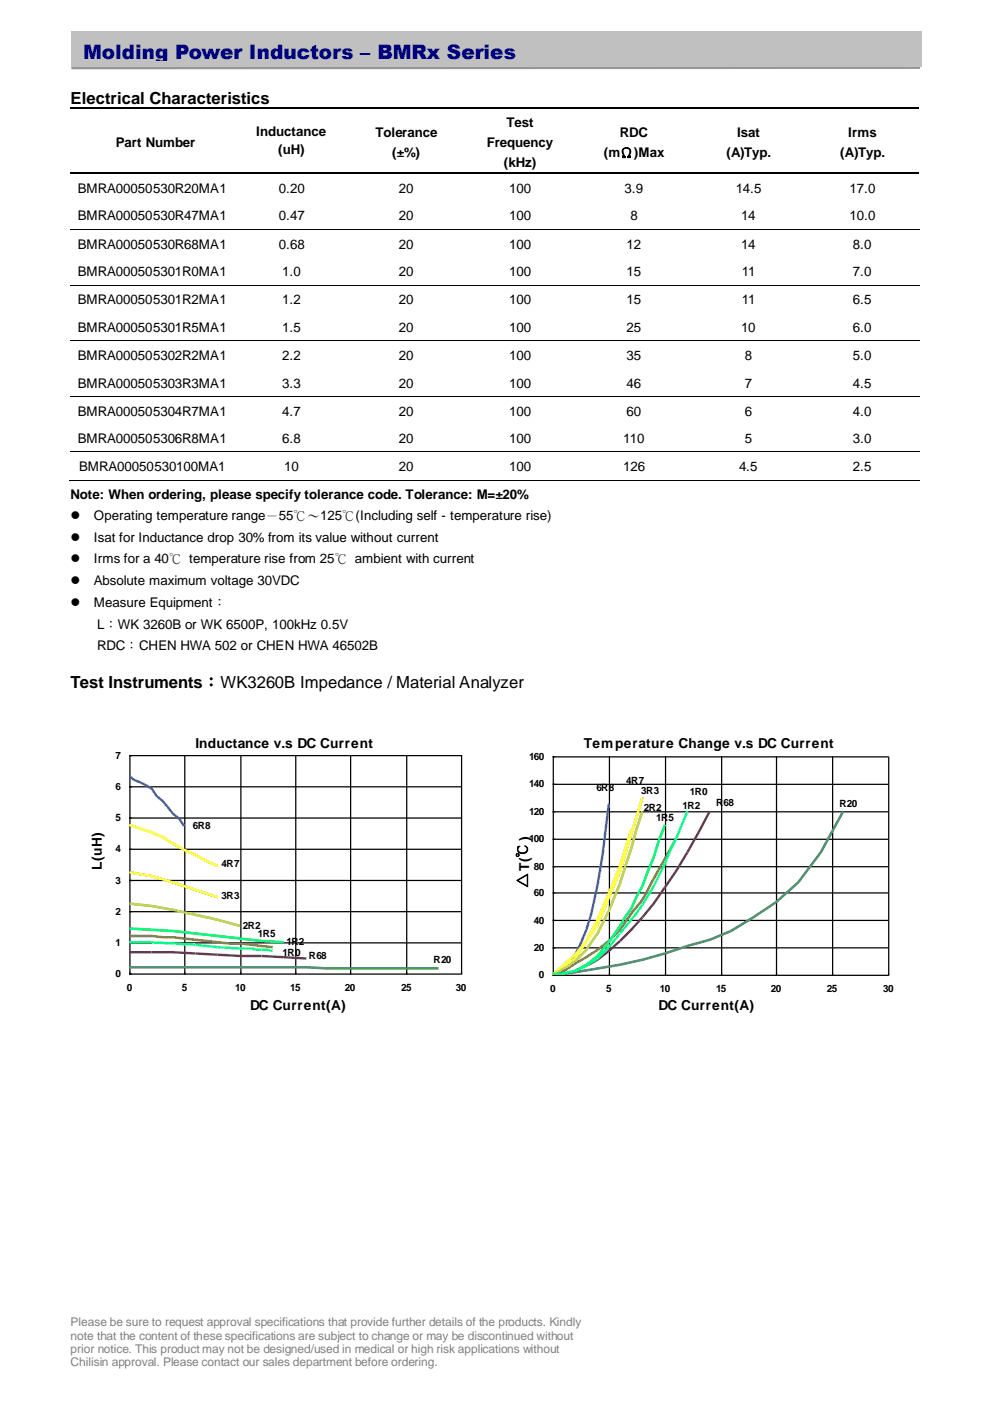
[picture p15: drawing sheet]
<svg xmlns="http://www.w3.org/2000/svg" width="210mm" height="297mm" viewBox="0 0 210 297" stroke-linecap="round" stroke-linejoin="round" font-family="sans-serif">
<defs><g id="words">
<text font-size="4.2" fill="#000080" x="17.6" y="12.6">Molding Power Inductors – BMRx Series</text>
<g font-size="3.5">
<text x="15" y="22">Electrical Characteristics</text>
<text x="15" y="145.8">Test Instruments：WK3260B Impedance / Material Analyzer</text>
</g>
<g font-size="2.9">
<text x="41.4" y="158.5">Inductance v.s DC Current</text>
<text x="123.8" y="158.5">Temperature Change v.s DC Current</text>
<text x="21.6" y="184.4" transform="rotate(-90 21.6 184.4)">L(uH)</text>
<text x="111.7" y="188.1" transform="rotate(-90 111.7 188.1)">△ T(℃ )</text>
<text x="53.1" y="214.1">DC Current(A)</text>
<text x="139.7" y="214.1">DC Current(A)</text>
</g>
<g font-size="2.8">
<text x="54.4" y="28.8">Inductance</text>
<text x="79.6" y="29.1">Tolerance</text>
<text x="107.5" y="27">Test</text>
<text x="131.5" y="29.1">RDC</text>
<text x="156.3" y="29.1">Isat</text>
<text x="179.9" y="29.1">Irms</text>
<text x="24.6" y="31.2">Part Number</text>
<text x="59" y="32.8">(uH)</text>
<text x="83.2" y="33.3">(±%)</text>
<text x="103.2" y="31.2">Frequency</text>
<text x="106.9" y="35.4">(kHz)</text>
<text x="128.1" y="33.3">(mΩ)Max</text>
<text x="154.1" y="33.3">(A)Typ.</text>
<text x="178.2" y="33.3">(A)Typ.</text>
<text x="16.5" y="40.9">BMRA00050530R20MA1</text>
<text x="59.2" y="40.9">0.20</text>
<text x="84.6" y="40.9">20</text>
<text x="108" y="40.9">100</text>
<text x="132.5" y="40.9">3.9</text>
<text x="156" y="40.9">14.5</text>
<text x="180.2" y="40.9">17.0</text>
<text x="16.5" y="46.7">BMRA00050530R47MA1</text>
<text x="59.2" y="46.7">0.47</text>
<text x="84.6" y="46.7">20</text>
<text x="108" y="46.7">100</text>
<text x="133.7" y="46.7">8</text>
<text x="157.2" y="46.7">14</text>
<text x="180.2" y="46.7">10.0</text>
<text x="16.5" y="52.8">BMRA00050530R68MA1</text>
<text x="59.2" y="52.8">0.68</text>
<text x="84.6" y="52.8">20</text>
<text x="108" y="52.8">100</text>
<text x="132.9" y="52.8">12</text>
<text x="157.2" y="52.8">14</text>
<text x="180.9" y="52.8">8.0</text>
<text x="16.5" y="58.6">BMRA000505301R0MA1</text>
<text x="59.9" y="58.6">1.0</text>
<text x="84.6" y="58.6">20</text>
<text x="108" y="58.6">100</text>
<text x="132.9" y="58.6">15</text>
<text x="157.3" y="58.6">11</text>
<text x="180.9" y="58.6">7.0</text>
<text x="16.5" y="64.5">BMRA000505301R2MA1</text>
<text x="59.9" y="64.5">1.2</text>
<text x="84.6" y="64.5">20</text>
<text x="108" y="64.5">100</text>
<text x="132.9" y="64.5">15</text>
<text x="157.3" y="64.5">11</text>
<text x="180.9" y="64.5">6.5</text>
<text x="16.5" y="70.3">BMRA000505301R5MA1</text>
<text x="59.9" y="70.3">1.5</text>
<text x="84.6" y="70.3">20</text>
<text x="108" y="70.3">100</text>
<text x="132.9" y="70.3">25</text>
<text x="157.2" y="70.3">10</text>
<text x="180.9" y="70.3">6.0</text>
<text x="16.5" y="76.4">BMRA000505302R2MA1</text>
<text x="59.9" y="76.4">2.2</text>
<text x="84.6" y="76.4">20</text>
<text x="108" y="76.4">100</text>
<text x="132.9" y="76.4">35</text>
<text x="158" y="76.4">8</text>
<text x="180.9" y="76.4">5.0</text>
<text x="16.5" y="82.2">BMRA000505303R3MA1</text>
<text x="59.9" y="82.2">3.3</text>
<text x="84.6" y="82.2">20</text>
<text x="108" y="82.2">100</text>
<text x="132.9" y="82.2">46</text>
<text x="158" y="82.2">7</text>
<text x="180.9" y="82.2">4.5</text>
<text x="16.5" y="88.1">BMRA000505304R7MA1</text>
<text x="59.9" y="88.1">4.7</text>
<text x="84.6" y="88.1">20</text>
<text x="108" y="88.1">100</text>
<text x="132.9" y="88.1">60</text>
<text x="158" y="88.1">6</text>
<text x="180.9" y="88.1">4.0</text>
<text x="16.5" y="93.9">BMRA000505306R8MA1</text>
<text x="59.9" y="93.9">6.8</text>
<text x="84.6" y="93.9">20</text>
<text x="108" y="93.9">100</text>
<text x="132.2" y="93.9">110</text>
<text x="158" y="93.9">5</text>
<text x="180.9" y="93.9">3.0</text>
<text x="16.8" y="100">BMRA00050530100MA1</text>
<text x="60.3" y="100">10</text>
<text x="84.6" y="100">20</text>
<text x="108" y="100">100</text>
<text x="132.2" y="100">126</text>
<text x="156.7" y="100">4.5</text>
<text x="180.9" y="100">2.5</text>
<text x="15" y="105.7">Note: When ordering, please specify tolerance code. Tolerance: M=±20%</text>
<text x="15" y="110.3">⚫</text>
<text x="19.9" y="110.3">Operating temperature range－55℃～125℃(Including self - temperature rise)</text>
<text x="15" y="114.9">⚫</text>
<text x="15" y="119.4">⚫</text>
<text x="19.9" y="114.9">Isat for Inductance drop 30% from its value without current</text>
<text x="19.9" y="119.4">Irms for a 40℃ temperature rise from 25℃ ambient with current</text>
<text x="15" y="124.1">⚫</text>
<text x="19.9" y="124.1">Absolute maximum voltage 30VDC</text>
<text x="15" y="128.6">⚫</text>
<text x="19.9" y="128.6">Measure Equipment：</text>
<text x="20.6" y="133.3">L：WK 3260B or WK 6500P, 100kHz 0.5V</text>
<text x="20.6" y="137.8">RDC：CHEN HWA 502 or CHEN HWA 46502B</text>
</g>
<g font-size="2.5" fill="#7f7f7f">
<text x="15" y="281.1">Please be sure to request approval specifications that provide further details of the products. Kindly</text>
<text x="15" y="284">note that the content of these specifications are subject to change or may be discontinued without</text>
<text x="15" y="286.9">prior notice. This product may not be designed/used in medical or high risk applications without</text>
<text x="15" y="289.7">Chilisin approval. Please contact our sales department before ordering.</text>
</g>
<g font-size="2.1">
<text x="24.5" y="160.9">7</text>
<text x="112.2" y="161.1">160</text>
<text x="24.5" y="167.5">6</text>
<text x="112.2" y="167">140</text>
<text x="126.5" y="167.8">6R8</text>
<text x="132.8" y="166.2">4R7</text>
<text x="112.2" y="172.8">120</text>
<text x="136" y="168.3">3R3</text>
<text x="136.5" y="172">2R2</text>
<text x="144.7" y="171.5">1R2</text>
<text x="146.3" y="168.5">1R0</text>
<text x="151.9" y="170.9">R68</text>
<text x="178" y="171.2">R20</text>
<text x="24.5" y="174.1">5</text>
<text x="40.9" y="175.7">6R8</text>
<text x="112.2" y="178.6">100</text>
<text x="139.2" y="174.1">1R5</text>
<text x="24.5" y="180.7">4</text>
<text x="47" y="183.9">4R7</text>
<text x="113.3" y="184.4">80</text>
<text x="24.5" y="187.3">3</text>
<text x="47" y="190.5">3R3</text>
<text x="113.3" y="190">60</text>
<text x="24.5" y="194">2</text>
<text x="51.5" y="196.9">2R2</text>
<text x="113.3" y="195.8">40</text>
<text x="24.5" y="200.6">1</text>
<text x="54.7" y="198.7">1R5</text>
<text x="59.9" y="202.7">1R0</text>
<text x="60.7" y="200.3">1R2</text>
<text x="65.5" y="203.2">R68</text>
<text x="113.3" y="201.6">20</text>
<text x="24.5" y="207.2">0</text>
<text x="91.9" y="204.3">R20</text>
<text x="114.3" y="207.5">0</text>
<text x="26.9" y="210.1">0</text>
<text x="38.5" y="210.1">5</text>
<text x="49.9" y="210.1">10</text>
<text x="61.5" y="210.1">15</text>
<text x="73.2" y="210.1">20</text>
<text x="85.1" y="210.1">25</text>
<text x="96.7" y="210.1">30</text>
<text x="116.7" y="210.4">0</text>
<text x="128.6" y="210.4">5</text>
<text x="140" y="210.4">10</text>
<text x="151.9" y="210.4">15</text>
<text x="163.5" y="210.4">20</text>
<text x="175.4" y="210.4">25</text>
<text x="187.3" y="210.4">30</text>
</g>
</g></defs>
<path d="M195.1 14.1l-180 .1" fill="none" stroke="#969696" stroke-width="1.1" stroke-linecap="butt"/>
<path d="M15.1 6.6h180.4v7.5h-180.4z" fill-rule="evenodd" fill="#c0c0c0"/>
<g fill="none" stroke="#000" stroke-width=".21">
<path d="M15 22.8h34.8M15 23.1h34.8M15 36.5h34.8M15 36.8h34.8M50.3 22.8h23.7M50.3 23.1h23.7M50.3 36.5h23.7M50.3 36.8h23.7M74.4 22.8h23.9M74.4 23.1h23.9M74.4 36.5h23.9M74.4 36.8h23.9"/>
<path d="M98.7 22.8h23.7M98.7 23.1h23.7M98.7 36.5h23.7M98.7 36.8h23.7M122.8 22.8h23.8M122.8 23.1h23.8M122.8 36.5h23.8M122.8 36.8h23.8M147 22.8h23.9M147 23.1h23.9M147 36.5h23.9M147 36.8h23.9"/>
<path d="M171.3 22.8h23.7M171.3 23.1h23.7M171.3 36.5h23.7M171.3 36.8h23.7M15 48.6h34.8M50 48.6h24M74.1 48.6h24.2M98.4 48.6h24M122.6 48.6h24M146.7 48.6h24.2M171 48.6h24M15 60.5h34.8"/>
<path d="M15 72.2h34.8M50 60.5h24M50 72.2h24M74.1 60.5h24.2M74.1 72.2h24.2M98.4 60.5h24M98.4 72.2h24M122.6 60.5h24M122.6 72.2h24M146.7 60.5h24.2M146.7 72.2h24.2M171 60.5h24"/>
<path d="M171 72.2h24M15 84.1h34.8M15 95.8h34.8M50 84.1h24M50 95.8h24M74.1 84.1h24.2M74.1 95.8h24.2M98.4 84.1h24M98.4 95.8h24M122.6 84.1h24M122.6 95.8h24M146.7 84.1h24.2"/>
<path d="M146.7 95.8h24.2M171 84.1h24M171 95.8h24M14.8 101.9h180.2"/>
</g>
<g fill="#000">
<path d="M49.8 22.7h.5v.2h-.5z" fill-rule="evenodd"/>
<path d="M49.8 23h.5v.1h-.5z" fill-rule="evenodd"/>
<path d="M49.8 36.4h.5v.2h-.5z" fill-rule="evenodd"/>
<path d="M49.8 36.7h.5v.1h-.5z" fill-rule="evenodd"/>
<path d="M74 22.7h.4v.2h-.4z" fill-rule="evenodd"/>
<path d="M74 23h.4v.1h-.4z" fill-rule="evenodd"/>
<path d="M74 36.4h.4v.2h-.4z" fill-rule="evenodd"/>
<path d="M74 36.7h.4v.1h-.4z" fill-rule="evenodd"/>
<path d="M98.3 22.7h.4v.2h-.4z" fill-rule="evenodd"/>
<path d="M98.3 23h.4v.1h-.4z" fill-rule="evenodd"/>
<path d="M98.3 36.4h.4v.2h-.4z" fill-rule="evenodd"/>
<path d="M98.3 36.7h.4v.1h-.4z" fill-rule="evenodd"/>
<path d="M122.4 22.7h.4v.2h-.4z" fill-rule="evenodd"/>
<path d="M122.4 23h.4v.1h-.4z" fill-rule="evenodd"/>
<path d="M122.4 36.4h.4v.2h-.4z" fill-rule="evenodd"/>
<path d="M122.4 36.7h.4v.1h-.4z" fill-rule="evenodd"/>
<path d="M146.6 22.7h.4v.2h-.4z" fill-rule="evenodd"/>
<path d="M146.6 23h.4v.1h-.4z" fill-rule="evenodd"/>
<path d="M146.6 36.4h.4v.2h-.4z" fill-rule="evenodd"/>
<path d="M146.6 36.7h.4v.1h-.4z" fill-rule="evenodd"/>
<path d="M170.9 22.7h.4v.2h-.4z" fill-rule="evenodd"/>
<path d="M170.9 23h.4v.1h-.4z" fill-rule="evenodd"/>
<path d="M170.9 36.4h.4v.2h-.4z" fill-rule="evenodd"/>
<path d="M170.9 36.7h.4v.1h-.4z" fill-rule="evenodd"/>
<path d="M49.8 48.6l.2 .1z" fill-rule="evenodd"/>
<path d="M74 48.6l.1 .1z" fill-rule="evenodd"/>
<path d="M98.3 48.6l.1 .1z" fill-rule="evenodd"/>
<path d="M122.4 48.6l.2 .1z" fill-rule="evenodd"/>
<path d="M146.6 48.6l.1 .1z" fill-rule="evenodd"/>
<path d="M170.9 48.6l.1 .1z" fill-rule="evenodd"/>
<path d="M49.8 60.4l.2 .2z" fill-rule="evenodd"/>
<path d="M49.8 72.1l.2 .2z" fill-rule="evenodd"/>
<path d="M74 60.4l.1 .2z" fill-rule="evenodd"/>
<path d="M74 72.1l.1 .2z" fill-rule="evenodd"/>
<path d="M98.3 60.4l.1 .2z" fill-rule="evenodd"/>
<path d="M98.3 72.1l.1 .2z" fill-rule="evenodd"/>
<path d="M122.4 60.4l.2 .2z" fill-rule="evenodd"/>
<path d="M122.4 72.1l.2 .2z" fill-rule="evenodd"/>
<path d="M146.6 60.4l.1 .2z" fill-rule="evenodd"/>
<path d="M146.6 72.1l.1 .2z" fill-rule="evenodd"/>
<path d="M170.9 60.4l.1 .2z" fill-rule="evenodd"/>
<path d="M170.9 72.1l.1 .2z" fill-rule="evenodd"/>
<path d="M49.8 84l.2 .1z" fill-rule="evenodd"/>
<path d="M49.8 95.7l.2 .2z" fill-rule="evenodd"/>
<path d="M74 84l.1 .1z" fill-rule="evenodd"/>
<path d="M74 95.7l.1 .2z" fill-rule="evenodd"/>
<path d="M98.3 84l.1 .1z" fill-rule="evenodd"/>
<path d="M98.3 95.7l.1 .2z" fill-rule="evenodd"/>
<path d="M122.4 84l.2 .1z" fill-rule="evenodd"/>
<path d="M122.4 95.7l.2 .2z" fill-rule="evenodd"/>
<path d="M146.6 84l.1 .1z" fill-rule="evenodd"/>
<path d="M146.6 95.7l.1 .2z" fill-rule="evenodd"/>
<path d="M170.9 84l.1 .1z" fill-rule="evenodd"/>
<path d="M170.9 95.7l.1 .2z" fill-rule="evenodd"/>
<path d="M49.7 101.8l.1 .1z" fill-rule="evenodd"/>
<path d="M73.9 101.8l.1 .1z" fill-rule="evenodd"/>
<path d="M98.1 101.8l.2 .1z" fill-rule="evenodd"/>
<path d="M122.3 101.8l.1 .1z" fill-rule="evenodd"/>
<path d="M146.4 101.8l.2 .1z" fill-rule="evenodd"/>
<path d="M170.7 101.8l.2 .1z" fill-rule="evenodd"/>
</g>
<path d="M17.9 154.8h83.6v61.4h-83.6z" fill-rule="evenodd" fill="#fff"/>
<g fill="none" stroke="#000" stroke-width=".26">
<path d="M27.6 166.8h70M27.6 173.4h70M39.2 160.2v46.3M51.1 160.2v46.3M62.7 160.2v46.3M74.4 160.2v46.3M86.3 160.2v46.3M97.6 160.2h-70v46.3h70M97.9 160.2v46.3M27.6 180.1h70M27.6 186.7h70M27.6 193.3h70"/>
<path d="M27.6 199.9h70"/>
</g>
<path d="M27.4 164.6l1.1 .8 2.4 1 1.3 .8 1 1.6 1.4 1.1 2.1 2.6 1.3 1.1 1.1 1.6" fill="none" stroke="#36f" stroke-width=".53"/>
<path d="M27.4 205.1h37.6l4.7 .2h23.3" fill="none" stroke="#396" stroke-width=".53"/>
<path d="M27.4 198.4h2.4a179.6 179.6 0 0 1 18.8 1.6h2.4l6.8 .8" fill="none" stroke="#808000" stroke-width=".53"/>
<path d="M27.4 185l4.8 .7 4.5 1.4 9.5 3.1" fill="none" stroke="#fc0" stroke-width=".53"/>
<path d="M27.4 174.9a30.7 30.7 0 0 1 9.3 4l7.1 3.7 2.4 1" fill="none" stroke="#ff0" stroke-width=".53"/>
<path d="M27.4 196.9l9.3 .5 18.8 2.1 4.7 .3" fill="none" stroke="#0f0" stroke-width=".53"/>
<path d="M27.4 191.6a128.4 128.4 0 0 1 23.6 4.7" fill="none" stroke="#9c0" stroke-width=".53"/>
<path d="M27.4 201.9h9.3l14.3 .8h4.5l9.5 .5" fill="none" stroke="#936" stroke-width=".53"/>
<path d="M27.4 199.8a172.8 172.8 0 0 1 18.8 1l7.1 .3 1.1 .3h2.4l1 .2" fill="none" stroke="#0ff" stroke-width=".53"/>
<path d="M108.5 154.8h83.6v61.4h-83.6z" fill-rule="evenodd" fill="#fff"/>
<g fill="none" stroke="#000" stroke-width=".26">
<path d="M117.4 166.3h70.8M117.4 172.1h70.8M117.4 177.9h70.8M129.3 160.5v46.3M141.2 160.5v46.3M153.1 160.5v46.3M164.7 160.5v46.3M176.6 160.5v46.3M188.2 160.5h-70.8v46.3h70.8M188.5 160.5v46.3M117.4 183.8h70.8M117.4 189.3h70.8"/>
<path d="M117.4 195.1h70.8M117.4 201h70.8"/>
</g>
<path d="M129.1 170.4a126.8 126.8 0 0 1-4.7 26.7 22.3 22.3 0 0 1-4.8 8.5l-2.4 1.1" fill="none" stroke="#36f" stroke-width=".53"/>
<path d="M178.8 172l-4.7 8.7-4.8 6.4-4.7 4.2-4.8 3.2-4.8 2.9-4.5 1.8-4.7 1.4a118.1 118.1 0 0 1-28.6 6.1" fill="none" stroke="#396" stroke-width=".53"/>
<path d="M143.4 177.8l-7.1 13-2.4 2.9a27.1 27.1 0 0 1-11.9 10.6l-2.4 1.6-2.4 .8" fill="none" stroke="#808000" stroke-width=".53"/>
<path d="M136.3 169.1l-4.8 15.6-4.8 11.4-4.7 7.1-4.8 3.5" fill="none" stroke="#fc0" stroke-width=".53"/>
<path d="M133.9 176a123 123 0 0 1-9.5 23.5l-2.4 2.9-4.8 4.3" fill="none" stroke="#ff0" stroke-width=".53"/>
<path d="M141 174.9l-1.3 3.4-1.1 3.5-2.3 6.1-1.4 2.3-1 2.4-1.3 1.9a45.5 45.5 0 0 1-5.9 8.2l-1.3 1a9.7 9.7 0 0 1-5.8 2.7l-2.4 .3" fill="none" stroke="#0f0" stroke-width=".53"/>
<path d="M136.3 172l-3.7 11.9a85.2 85.2 0 0 1-5.9 14l-2.3 3.5a18.9 18.9 0 0 1-7.2 5.3" fill="none" stroke="#9c0" stroke-width=".53"/>
<path d="M150.5 172a113.3 113.3 0 0 1-14.2 22.5 56 56 0 0 1-9.6 9 17 17 0 0 1-9.5 3.2" fill="none" stroke="#936" stroke-width=".53"/>
<path d="M145.8 172l-2.4 5.8-1.3 2.7a53.7 53.7 0 0 1-10.6 17.4l-2.4 2.9-2.4 2.4-1.3 .8a11.5 11.5 0 0 1-5.8 2.4l-2.4 .3" fill="none" stroke="#0ff" stroke-width=".53"/>
<use href="#words"/>
</svg>
